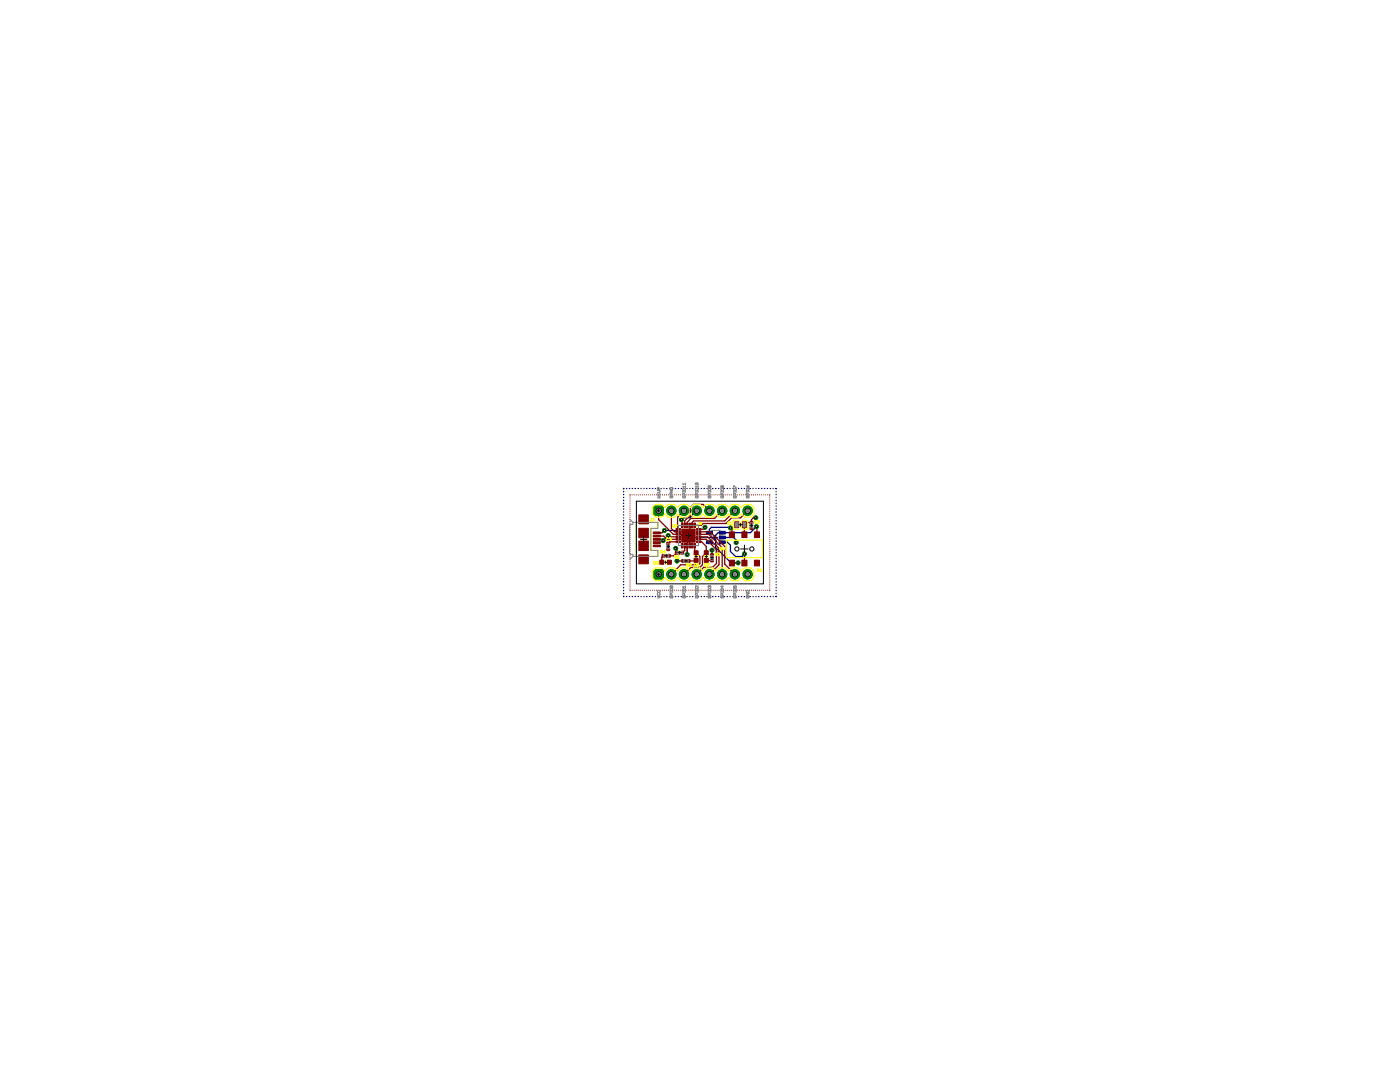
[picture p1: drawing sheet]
<svg xmlns="http://www.w3.org/2000/svg" width="279mm" height="216mm" viewBox="0 0 279 216" stroke-linecap="round" stroke-linejoin="round" font-family="sans-serif">
<path d="M142.5 107.3h.8M142.9 106.8v.9" fill="none" stroke="#000" stroke-width=".2"/>
<path d="M142 105.8h1.7v2.9h-1.7zM142.9 109.5v.3M142.9 109.6h.5l-.1 .2M143.4 110l-.5 .1 .1 .3h.4" fill="none" stroke="#808080" stroke-width=".2"/>
<g fill="#808080" stroke="#808080" stroke-width=".2">
<path d="M143.7 106h.6v.6h-.6z"/>
<path d="M143.7 107h.6v.5h-.6z"/>
<path d="M143.7 107.9h.6v.6h-.6z"/>
<path d="M141.4 107.9h.6v.6h-.6z"/>
<path d="M141.4 106h.6v.6h-.6z"/>
</g>
<g fill="#000080" stroke="#000080" stroke-width=".2">
<path d="M143.6 106h1.1v.6h-1.1z"/>
<path d="M143.6 107h1.1v.5h-1.1z"/>
<path d="M143.6 107.9h1.1v.6h-1.1z"/>
<path d="M141 107.9h1.2v.6h-1.2z"/>
<path d="M141 106h1.2v.6h-1.2z"/>
</g>
<g fill="none" stroke="#000080" stroke-width=".25">
<path d="M124.5 98.1h.1M124.5 98.6v.1M124.5 99.2v.1M124.5 99.8v.1M124.5 97.5v.1M125 97.5h.1M125.6 97.5h.1M126.2 97.5h.1M126.7 97.5h.1M127.3 97.5h.1M127.9 97.5h.1M128.5 97.5h.1"/>
<path d="M129.1 97.5h.1M129.6 97.5h.1M130.2 97.5h.1M130.8 97.5h.1M131.3 97.5h.1M131.9 97.5h.1M132.5 97.5h.1M133.1 97.5h.1M133.6 97.5h.1M134.2 97.5h.1M134.8 97.5h.1M135.4 97.5h.1"/>
<path d="M135.9 97.5h.1M136.5 97.5h.1M137.1 97.5h.1M137.6 97.5h.1M138.2 97.5h.1M138.8 97.5h.1M139.4 97.5h.1M139.9 97.5h.1M140.5 97.5h.1M141.1 97.5h.1M141.6 97.5h.1M142.2 97.5h.1"/>
<path d="M142.8 97.5h.1M143.4 97.5h.1M144 97.5h.1M144.5 97.5h.1M145.1 97.5h.1M145.7 97.5h.1M146.2 97.5h.1M146.8 97.5h.1M147.4 97.5h.1M148 97.5h.1M148.5 97.5h.1M149.1 97.5h.1"/>
<path d="M149.7 97.5h.1M150.2 97.5h.1M150.8 97.5h.1M151.4 97.5h.1M152 97.5h.1M152.5 97.5h.1M153.1 97.5h.1M153.7 97.5h.1M154.3 97.5h.1M154.8 97.5l.1 .1M154.9 98.1h.1M154.9 98.6v.1"/>
<path d="M154.9 99.2v.1M154.9 99.8v.1M124.5 119h.1M124.5 100.4v.1M124.5 101h.1M124.5 101.5v.1M124.5 102.1v.1M124.5 102.7v.1M124.5 103.3v.1M124.5 103.9h.1M124.5 104.5h.1M124.5 105v.1"/>
<path d="M124.5 105.6v.1M124.5 106.2v.1M124.5 106.8h.1M124.5 107.4h.1M124.5 107.9v.1M124.5 108.5v.1M124.5 109.1v.1M124.5 109.7h.1M124.5 110.3h.1M124.5 110.8v.1M124.5 111.4v.1M124.5 112v.1"/>
<path d="M124.5 112.6h.1M124.5 113.2h.1M124.5 113.7v.1M124.5 114.3v.1M124.5 114.9v.1M124.5 115.5h.1M124.5 116.1h.1M124.5 116.6v.1M124.5 117.2v.1M124.5 117.8v.1M124.5 118.4h.1M125 119h.1"/>
<path d="M125.6 119h.1M126.2 119h.1M126.7 119h.1M127.3 119h.1M127.9 119h.1M128.5 119h.1M129.1 119h.1M129.6 119h.1M130.2 119h.1M130.8 119h.1M131.3 119h.1M131.9 119h.1"/>
<path d="M132.5 119h.1M132.6 105.9h2.5l2 2v2.8M133.1 119h.1M133.3 106.9l-1 1M133.6 119h.1M134.2 119h.1M134.8 119h.1M135.4 119h.1M135.9 119h.1M136.5 107.3h5.8M136.5 119h.1M136.9 107.3v.3"/>
<path d="M137.1 119h.1M137.6 119h.1M138.2 119h.1M138.8 119h.1M139 101.9l-1.4 1.4h-1.2l-.4 .4M139.4 119h.1M139.9 119h.1M140.5 119h.1M141.1 119h.1M141.6 119h.1M142.2 119h.1M142.3 107.3l.6 .5v1.5l3 3h1.4"/>
<path d="M142.6 107v.5M142.8 119h.1M143.4 119h.1M144 119h.1M144.1 107.3h2.3l.5 .5v.5M144.1 108.2h1.1l.6 .6v1.2l1 1h1.3l.5-.5M144.5 119h.1M145.1 119h.1M145.7 119h.1M145.8 105.3l-.2-.1h-3.6l-.4 .4v.7M146.2 119h.1M146.8 119h.1"/>
<path d="M147.4 119h.1M148 119h.1M148.5 119h.1M149.1 119h.1M149.7 119h.1M150.2 119h.1M150.8 119h.1M151 105.1l-1.2 1.2h-6.5l-1 1M151.4 119h.1M152 119h.1M152.5 119h.1M153.1 119h.1"/>
<path d="M153.7 119h.1M154.3 119h.1M154.9 119h-.1M154.9 100.4v.1M154.9 101h.1M154.9 101.5v.1M154.9 102.1v.1M154.9 102.7v.1M154.9 103.3v.1M154.9 103.9h.1M154.9 104.5h.1M154.9 105v.1"/>
<path d="M154.9 105.6v.1M154.9 106.2v.1M154.9 106.8h.1M154.9 107.4h.1M154.9 107.9v.1M154.9 108.5v.1M154.9 109.1v.1M154.9 109.7h.1M154.9 110.3h.1M154.9 110.8v.1M154.9 111.4v.1M154.9 112v.1"/>
<path d="M154.9 112.6h.1M154.9 113.2h.1M154.9 113.7v.1M154.9 114.3v.1M154.9 114.9v.1M154.9 115.5h.1M154.9 116.1h.1M154.9 116.6v.1M154.9 117.2v.1M154.9 117.8v.1M154.9 118.4h.1"/>
</g>
<path d="M130.5 113.7h1.9v1.8h-1.9z" fill="#008000" stroke="#008000" stroke-width=".2"/>
<circle cx="131.4" cy="114.6" r=".51" fill="#fff" stroke="#000" stroke-width=".2"/>
<circle cx="134" cy="114.6" r=".93" fill="#008000" stroke="#008000" stroke-width=".2"/>
<circle cx="134" cy="114.6" r=".51" fill="#fff" stroke="#000" stroke-width=".2"/>
<circle cx="136.5" cy="114.6" r=".93" fill="#008000" stroke="#008000" stroke-width=".2"/>
<circle cx="136.5" cy="114.6" r=".51" fill="#fff" stroke="#000" stroke-width=".2"/>
<circle cx="139" cy="114.6" r=".93" fill="#008000" stroke="#008000" stroke-width=".2"/>
<circle cx="139" cy="114.6" r=".51" fill="#fff" stroke="#000" stroke-width=".2"/>
<circle cx="141.6" cy="114.6" r=".93" fill="#008000" stroke="#008000" stroke-width=".2"/>
<circle cx="141.6" cy="114.6" r=".51" fill="#fff" stroke="#000" stroke-width=".2"/>
<circle cx="144.1" cy="114.6" r=".93" fill="#008000" stroke="#008000" stroke-width=".2"/>
<circle cx="144.1" cy="114.6" r=".51" fill="#fff" stroke="#000" stroke-width=".2"/>
<circle cx="146.7" cy="114.6" r=".93" fill="#008000" stroke="#008000" stroke-width=".2"/>
<circle cx="146.7" cy="114.6" r=".51" fill="#fff" stroke="#000" stroke-width=".2"/>
<circle cx="149.2" cy="114.6" r=".93" fill="#008000" stroke="#008000" stroke-width=".2"/>
<circle cx="149.2" cy="114.6" r=".51" fill="#fff" stroke="#000" stroke-width=".2"/>
<path d="M130.5 101h1.9v1.8h-1.9z" fill="#008000" stroke="#008000" stroke-width=".2"/>
<circle cx="131.4" cy="101.9" r=".51" fill="#fff" stroke="#000" stroke-width=".2"/>
<circle cx="134" cy="101.9" r=".93" fill="#008000" stroke="#008000" stroke-width=".2"/>
<circle cx="134" cy="101.9" r=".51" fill="#fff" stroke="#000" stroke-width=".2"/>
<circle cx="136.5" cy="101.9" r=".93" fill="#008000" stroke="#008000" stroke-width=".2"/>
<circle cx="136.5" cy="101.9" r=".51" fill="#fff" stroke="#000" stroke-width=".2"/>
<circle cx="139" cy="101.9" r=".93" fill="#008000" stroke="#008000" stroke-width=".2"/>
<circle cx="139" cy="101.9" r=".51" fill="#fff" stroke="#000" stroke-width=".2"/>
<circle cx="141.6" cy="101.9" r=".93" fill="#008000" stroke="#008000" stroke-width=".2"/>
<circle cx="141.6" cy="101.9" r=".51" fill="#fff" stroke="#000" stroke-width=".2"/>
<circle cx="144.1" cy="101.9" r=".93" fill="#008000" stroke="#008000" stroke-width=".2"/>
<circle cx="144.1" cy="101.9" r=".51" fill="#fff" stroke="#000" stroke-width=".2"/>
<circle cx="146.7" cy="101.9" r=".93" fill="#008000" stroke="#008000" stroke-width=".2"/>
<circle cx="146.7" cy="101.9" r=".51" fill="#fff" stroke="#000" stroke-width=".2"/>
<circle cx="149.2" cy="101.9" r=".93" fill="#008000" stroke="#008000" stroke-width=".2"/>
<circle cx="149.2" cy="101.9" r=".51" fill="#fff" stroke="#000" stroke-width=".2"/>
<circle cx="137.1" cy="110.7" r=".38" fill="#008000" stroke="#008000" stroke-width=".2"/>
<circle cx="137.1" cy="110.7" r=".21" fill="#fff" stroke="#000" stroke-width=".2"/>
<circle cx="132.6" cy="105.9" r=".38" fill="#008000" stroke="#008000" stroke-width=".2"/>
<circle cx="132.6" cy="105.9" r=".21" fill="#fff" stroke="#000" stroke-width=".2"/>
<circle cx="151" cy="105.1" r=".38" fill="#008000" stroke="#008000" stroke-width=".2"/>
<circle cx="151" cy="105.1" r=".21" fill="#fff" stroke="#000" stroke-width=".2"/>
<circle cx="147.3" cy="112.3" r=".38" fill="#008000" stroke="#008000" stroke-width=".2"/>
<circle cx="147.3" cy="112.3" r=".21" fill="#fff" stroke="#000" stroke-width=".2"/>
<circle cx="132.3" cy="107.9" r=".38" fill="#008000" stroke="#008000" stroke-width=".2"/>
<circle cx="132.3" cy="107.9" r=".21" fill="#fff" stroke="#000" stroke-width=".2"/>
<circle cx="133.3" cy="106.9" r=".38" fill="#008000" stroke="#008000" stroke-width=".2"/>
<circle cx="133.3" cy="106.9" r=".21" fill="#fff" stroke="#000" stroke-width=".2"/>
<circle cx="146.9" cy="108.3" r=".38" fill="#008000" stroke="#008000" stroke-width=".2"/>
<circle cx="146.9" cy="108.3" r=".21" fill="#fff" stroke="#000" stroke-width=".2"/>
<circle cx="145.8" cy="105.3" r=".38" fill="#008000" stroke="#008000" stroke-width=".2"/>
<circle cx="145.8" cy="105.3" r=".21" fill="#fff" stroke="#000" stroke-width=".2"/>
<circle cx="140.7" cy="105.2" r=".38" fill="#008000" stroke="#008000" stroke-width=".2"/>
<circle cx="140.7" cy="105.2" r=".21" fill="#fff" stroke="#000" stroke-width=".2"/>
<circle cx="142.1" cy="109.8" r=".38" fill="#008000" stroke="#008000" stroke-width=".2"/>
<circle cx="142.1" cy="109.8" r=".21" fill="#fff" stroke="#000" stroke-width=".2"/>
<circle cx="135.1" cy="111.9" r=".38" fill="#008000" stroke="#008000" stroke-width=".2"/>
<circle cx="135.1" cy="111.9" r=".21" fill="#fff" stroke="#000" stroke-width=".2"/>
<circle cx="134.9" cy="109.4" r=".38" fill="#008000" stroke="#008000" stroke-width=".2"/>
<circle cx="134.9" cy="109.4" r=".21" fill="#fff" stroke="#000" stroke-width=".2"/>
<circle cx="150.8" cy="103.3" r=".38" fill="#008000" stroke="#008000" stroke-width=".2"/>
<circle cx="150.8" cy="103.3" r=".21" fill="#fff" stroke="#000" stroke-width=".2"/>
<circle cx="148.6" cy="110.5" r=".38" fill="#008000" stroke="#008000" stroke-width=".2"/>
<circle cx="148.6" cy="110.5" r=".21" fill="#fff" stroke="#000" stroke-width=".2"/>
<circle cx="136" cy="103.7" r=".38" fill="#008000" stroke="#008000" stroke-width=".2"/>
<circle cx="136" cy="103.7" r=".21" fill="#fff" stroke="#000" stroke-width=".2"/>
<g fill="#800000" stroke="#800000" stroke-width=".2">
<path d="M139 107h.9v.3h-.9z"/>
<path d="M139 106.5h.9v.3h-.9z"/>
<path d="M139 106h.9v.3h-.9z"/>
<path d="M139 105.5h.9v.3h-.9z"/>
<path d="M139 107.5h.9v.3h-.9z"/>
<path d="M139 108h.9v.3h-.9z"/>
<path d="M137 104.4h.3v.9h-.3z"/>
<path d="M136.5 104.4h.3v.9h-.3z"/>
<path d="M136 104.4h.3v.9h-.3z"/>
<path d="M137.5 104.4h.3v.9h-.3z"/>
<path d="M138 104.4h.3v.9h-.3z"/>
<path d="M137 108.5h.3v.8h-.3z"/>
<path d="M136.5 108.5h.3v.8h-.3z"/>
<path d="M136 108.5h.3v.8h-.3z"/>
<path d="M137.5 108.5h.3v.8h-.3z"/>
<path d="M138 108.5h.3v.8h-.3z"/>
<path d="M134.9 107h.9v.3h-.9z"/>
<path d="M134.9 106.5h.9v.3h-.9z"/>
<path d="M134.9 106h.9v.3h-.9z"/>
<path d="M134.9 105.5h.9v.3h-.9z"/>
<path d="M134.9 107.5h.9v.3h-.9z"/>
<path d="M134.9 108h.9v.3h-.9z"/>
<path d="M138.5 104.4h.3v.9h-.3z"/>
<path d="M138.5 108.5h.3v.8h-.3z"/>
<path d="M136.1 105.6h2.6v2.6h-2.6z"/>
<path d="M130.4 106.2h1.4v.3h-1.4z"/>
<path d="M130.4 108.8h1.4v.3h-1.4z"/>
<path d="M130.4 106.8h1.4v.3h-1.4z"/>
<path d="M130.4 107.5h1.4v.3h-1.4z"/>
<path d="M130.4 108.1h1.4v.3h-1.4z"/>
<path d="M127.5 102.7h1.9v1.8h-1.9z"/>
<path d="M127.5 110.7h1.9v1.8h-1.9z"/>
<path d="M127.5 105.4h1.9v1.9h-1.9z"/>
<path d="M127.5 107.9h1.9v2h-1.9z"/>
<path d="M150.6 106.1h1v1.2h-1z"/>
<path d="M148.1 106.1h1v1.2h-1z"/>
<path d="M145.6 106.1h1v1.2h-1z"/>
<path d="M150.6 111.8h1v1.1h-1z"/>
<path d="M148.1 111.8h1v1.1h-1z"/>
<path d="M145.6 111.8h1v1.1h-1z"/>
<path d="M148.1 104.1h.8v1.2h-.8z"/>
<path d="M146.6 104.1h.8v1.2h-.8z"/>
<path d="M138.5 109.9h.8v.8h-.8z"/>
<path d="M138.5 111.4h.8v.8h-.8z"/>
<path d="M140.5 109.9h.9v.8h-.9z"/>
<path d="M140.5 111.4h.9v.8h-.9z"/>
<path d="M133.2 111.8h.8v.8h-.8z"/>
<path d="M131.7 111.8h.8v.8h-.8z"/>
</g>
<g fill="#800000" stroke="#800000" stroke-width=".2">
<path d="M149.7 104h.5v.5h-.5z" fill-rule="evenodd"/>
<path d="M149.7 105.1h.5v.5h-.5z" fill-rule="evenodd"/>
<path d="M135.9 110h.5v.5h-.5z" fill-rule="evenodd"/>
<path d="M134.8 110h.5v.5h-.5z" fill-rule="evenodd"/>
<path d="M133.1 108.2h.5v.5h-.5z" fill-rule="evenodd"/>
<path d="M133.1 109.3h.5v.5h-.5z" fill-rule="evenodd"/>
<path d="M137.2 111.7h.5v.5h-.5z" fill-rule="evenodd"/>
<path d="M136.1 111.7h.5v.5h-.5z" fill-rule="evenodd"/>
<path d="M141.8 111.6h.5v.5h-.5z" fill-rule="evenodd"/>
<path d="M141.8 110.5h.5v.5h-.5z" fill-rule="evenodd"/>
<path d="M132.2 110.7h.5v.5h-.5z" fill-rule="evenodd"/>
<path d="M133.3 110.7h.5v.5h-.5z" fill-rule="evenodd"/>
</g>
<g fill="none" stroke="#800000" stroke-width=".25">
<path d="M131.1 107h1.3l.7 .6h2.3M131.1 107.6h1l.2 .3M131.4 101.9v1.8l3 2.9h1M132.4 110.9l-.3 .4v.9M132.6 105.9l-.5 .4h-1M133.3 106.9l.3 .2h1.8M134 101.9v3.6l.6 .6h.8M134.9 109.4l.2 .2v.7l-.6 .6h-1M135.1 111.9h1.2M135.4 108.1h-1.7l-.4 .4M136 103.7l.1 .1v1M136.5 101.9l-1.3 1.3v2.4h.2"/>
<path d="M136.7 108.9v.9l-.5 .5M137.2 108.9l-.1 1.8M137.4 106.9h.2M137.6 104.8v4.1h.6M138.6 108.9v1.4h.3l.8 .8v1.3l-.3 .3h-3.5l-1.9 1.9M138.9 111.8l-.1 .1h-1.4M139.4 107.6h1.5l2.1 2.1v2.7l-.8 .8h-1.8l-1.4 1.4M139.4 107.1h1.8l2.3 2.3v3.3l-1.9 1.9M139.4 108.1h.6l.9 .9v1.3l-.7 .8v1.6l-.5 .5h-1.8l-1.4 1.4M139.4 106.1h2.3l2.9 2.9v3.6l2.1 2M139.4 106.6h2.1l2.6 2.7v5.3M140.7 105.2l-.4 .4h-.9"/>
<path d="M140.9 111.8h1.2M141.6 101.9l-1.3-1.3h-1.9l-.6 .7v1.5l-1.1 1.1v.9M142.1 109.8v.9M144.1 101.9l-1.5 1.5h-4.7l-.7 .8v.6M145.8 105.3l.3 .3v1.1M146.7 101.9l-2.1 2h-6.2l-.2 .3v.6M147.3 112.3l-1.2 .1M148.6 110.5v1.9M149.2 101.9l-1.4 1.4h-1.8l-1.1 1.2h-4.6l-.3 .3h-1.4M150.8 103.3h-.5l-.3 .4v.6h-1.5l.1 2.4M151 105.1l.1 .1v1.5"/>
</g>
<g fill="none" stroke="#800000" stroke-width=".2">
<path d="M125.7 99.1v.1M125.7 99.6h.1M125.7 100h.1M125.8 98.7l-.1 .1M126.1 98.7h.1M126.5 98.7h.1M126.9 98.7h.1M127.3 98.7h.1M127.7 98.7h.1M128.2 98.7h.1M128.6 98.7h.1M129 98.7h.1"/>
<path d="M129.4 98.7h.1M129.8 98.7h.1M130.2 98.7h.1M130.6 98.7h.1M131 98.7h.1M131.4 98.7h.1M131.8 98.7h.1M132.2 98.7h.1M132.6 98.7h.1M133 98.7h.1M133.4 98.7h.1M133.8 98.7h.1"/>
<path d="M134.2 98.7h.1M134.6 98.7h.1M135 98.7h.1M135.4 98.7h.1M135.8 98.7h.1M136.2 98.7h.1M136.6 98.7h.1M137 98.7h.1M137.4 98.7h.1M137.8 98.7h.1M138.2 98.7h.1M138.6 98.7h.1"/>
<path d="M139 98.7h.1M139.4 98.7h.1M139.9 98.7h.1M140.3 98.7h.1M140.7 98.7h.1M141.1 98.7h.1M141.5 98.7h.1M141.9 98.7h.1M142.3 98.7h.1M142.7 98.7h.1M143.1 98.7h.1M143.5 98.7h.1"/>
<path d="M143.9 98.7h.1M144.3 98.7h.1M144.7 98.7h.1M145.1 98.7h.1M145.5 98.7h.1M145.9 98.7h.1M146.3 98.7h.1M146.7 98.7h.1M147.1 98.7h.1M147.5 98.7h.1M147.9 98.7h.1M148.3 98.7h.1"/>
<path d="M148.7 98.7h.1M149.1 98.7h.1M149.5 98.7h.1M149.9 98.7h.1M150.3 98.7h.1M150.7 98.7h.1M151.2 98.7h.1M151.6 98.7h.1M152 98.7h.1M152.4 98.7h.1M152.8 98.7h.1M153.2 98.7h.1"/>
<path d="M153.6 98.7v.1M153.6 99.1v.1M153.6 99.6h.1M153.6 100h.1M125.7 117.8h.1M125.7 100.4h.1M125.7 100.8h.1M125.7 101.2h.1M125.7 101.6h.1M125.7 102h.1M125.7 102.4h.1M125.7 102.8h.1"/>
<path d="M125.7 103.2h.1M125.7 103.6v.1M125.7 104v.1M125.7 104.4v.1M125.7 104.8v.1M125.7 105.2v.1M125.7 105.6v.1M125.7 106v.1M125.7 106.4v.1M125.7 106.8v.1M125.7 107.2v.1M125.7 107.6v.1"/>
<path d="M125.7 108v.1M125.7 108.4v.1M125.7 108.8v.1M125.7 109.2v.1M125.7 109.6v.1M125.7 110v.1M125.7 110.4v.1M125.7 110.8v.1M125.7 111.3h.1M125.7 111.7h.1M125.7 112.1h.1M125.7 112.5h.1"/>
<path d="M125.7 112.9h.1M125.7 113.3h.1M125.7 113.7h.1M125.7 114.1h.1M125.7 114.5h.1M125.7 114.9h.1M125.7 115.3h.1M125.7 115.7v.1M125.7 116.1v.1M125.7 116.5v.1M125.7 116.9v.1M125.7 117.3v.1"/>
<path d="M125.7 117.7v.1M126.1 117.8h.1M126.5 117.8h.1M126.9 117.8h.1M127.3 117.8h.1M127.7 117.8h.1M128.2 117.8h.1M128.6 117.8h.1M129 117.8h.1M129.4 117.8h.1M129.8 117.8h.1M130.2 117.8h.1"/>
<path d="M130.6 117.8h.1M131 117.8h.1M131.4 117.8h.1M131.8 117.8h.1M132.2 117.8h.1M132.6 117.8h.1M133 117.8h.1M133.4 117.8h.1M133.8 117.8h.1M134.2 117.8h.1M134.6 117.8h.1M135 117.8h.1"/>
<path d="M135.4 117.8h.1M135.8 117.8h.1M136.2 117.8h.1M136.6 117.8h.1M137 117.8h.1M137.4 117.8h.1M137.8 117.8h.1M138.2 117.8h.1M138.6 117.8h.1M139 117.8h.1M139.4 117.8h.1M139.9 117.8h.1"/>
<path d="M140.3 117.8h.1M140.7 117.8h.1M141.1 117.8h.1M141.5 117.8h.1M141.9 117.8h.1M142.3 117.8h.1M142.7 117.8h.1M143.1 117.8h.1M143.5 117.8h.1M143.9 117.8h.1M144.3 117.8h.1M144.7 117.8h.1"/>
<path d="M145.1 117.8h.1M145.5 117.8h.1M145.9 117.8h.1M146.3 117.8h.1M146.7 117.8h.1M147.1 117.8h.1M147.5 117.8h.1M147.9 117.8h.1M148.3 117.8h.1M148.7 117.8h.1M149.1 117.8h.1M149.5 117.8h.1"/>
<path d="M149.9 117.8h.1M150.3 117.8h.1M150.7 117.8h.1M151.2 117.8h.1M151.6 117.8h.1M152 117.8h.1M152.4 117.8h.1M152.8 117.8h.1M153.2 117.8h.1M153.6 117.8h.1M153.6 100.4h.1M153.6 100.8h.1"/>
<path d="M153.6 101.2h.1M153.6 101.6h.1M153.6 102h.1M153.6 102.4h.1M153.6 102.8h.1M153.6 103.2h.1M153.6 103.6v.1M153.6 104v.1M153.6 104.4v.1M153.6 104.8v.1M153.6 105.2v.1M153.6 105.6v.1"/>
<path d="M153.6 106v.1M153.6 106.4v.1M153.6 106.8v.1M153.6 107.2v.1M153.6 107.6v.1M153.6 108v.1M153.6 108.4v.1M153.6 108.8v.1M153.6 109.2v.1M153.6 109.6v.1M153.6 110v.1M153.6 110.4v.1"/>
<path d="M153.6 110.8v.1M153.6 111.3h.1M153.6 111.7h.1M153.6 112.1h.1M153.6 112.5h.1M153.6 112.9h.1M153.6 113.3h.1M153.6 113.7h.1M153.6 114.1h.1M153.6 114.5h.1M153.6 114.9h.1M153.6 115.3h.1"/>
<path d="M153.6 115.7v.1M153.6 116.1v.1M153.6 116.5v.1M153.6 116.9v.1M153.6 117.3v.1M153.6 117.7v.1"/>
</g>
<path d="M130.5 113.7h1.9v1.8h-1.9z" fill="#008000" stroke="#008000" stroke-width=".2"/>
<circle cx="131.4" cy="114.6" r=".51" fill="#fff" stroke="#000" stroke-width=".2"/>
<circle cx="134" cy="114.6" r=".93" fill="#008000" stroke="#008000" stroke-width=".2"/>
<circle cx="134" cy="114.6" r=".51" fill="#fff" stroke="#000" stroke-width=".2"/>
<circle cx="136.5" cy="114.6" r=".93" fill="#008000" stroke="#008000" stroke-width=".2"/>
<circle cx="136.5" cy="114.6" r=".51" fill="#fff" stroke="#000" stroke-width=".2"/>
<circle cx="139" cy="114.6" r=".93" fill="#008000" stroke="#008000" stroke-width=".2"/>
<circle cx="139" cy="114.6" r=".51" fill="#fff" stroke="#000" stroke-width=".2"/>
<circle cx="141.6" cy="114.6" r=".93" fill="#008000" stroke="#008000" stroke-width=".2"/>
<circle cx="141.6" cy="114.6" r=".51" fill="#fff" stroke="#000" stroke-width=".2"/>
<circle cx="144.1" cy="114.6" r=".93" fill="#008000" stroke="#008000" stroke-width=".2"/>
<circle cx="144.1" cy="114.6" r=".51" fill="#fff" stroke="#000" stroke-width=".2"/>
<circle cx="146.7" cy="114.6" r=".93" fill="#008000" stroke="#008000" stroke-width=".2"/>
<circle cx="146.7" cy="114.6" r=".51" fill="#fff" stroke="#000" stroke-width=".2"/>
<circle cx="149.2" cy="114.6" r=".93" fill="#008000" stroke="#008000" stroke-width=".2"/>
<circle cx="149.2" cy="114.6" r=".51" fill="#fff" stroke="#000" stroke-width=".2"/>
<path d="M130.5 101h1.9v1.8h-1.9z" fill="#008000" stroke="#008000" stroke-width=".2"/>
<circle cx="131.4" cy="101.9" r=".51" fill="#fff" stroke="#000" stroke-width=".2"/>
<circle cx="134" cy="101.9" r=".93" fill="#008000" stroke="#008000" stroke-width=".2"/>
<circle cx="134" cy="101.9" r=".51" fill="#fff" stroke="#000" stroke-width=".2"/>
<circle cx="136.5" cy="101.9" r=".93" fill="#008000" stroke="#008000" stroke-width=".2"/>
<circle cx="136.5" cy="101.9" r=".51" fill="#fff" stroke="#000" stroke-width=".2"/>
<circle cx="139" cy="101.9" r=".93" fill="#008000" stroke="#008000" stroke-width=".2"/>
<circle cx="139" cy="101.9" r=".51" fill="#fff" stroke="#000" stroke-width=".2"/>
<circle cx="141.6" cy="101.9" r=".93" fill="#008000" stroke="#008000" stroke-width=".2"/>
<circle cx="141.6" cy="101.9" r=".51" fill="#fff" stroke="#000" stroke-width=".2"/>
<circle cx="144.1" cy="101.9" r=".93" fill="#008000" stroke="#008000" stroke-width=".2"/>
<circle cx="144.1" cy="101.9" r=".51" fill="#fff" stroke="#000" stroke-width=".2"/>
<circle cx="146.7" cy="101.9" r=".93" fill="#008000" stroke="#008000" stroke-width=".2"/>
<circle cx="146.7" cy="101.9" r=".51" fill="#fff" stroke="#000" stroke-width=".2"/>
<circle cx="149.2" cy="101.9" r=".93" fill="#008000" stroke="#008000" stroke-width=".2"/>
<circle cx="149.2" cy="101.9" r=".51" fill="#fff" stroke="#000" stroke-width=".2"/>
<circle cx="137.1" cy="110.7" r=".38" fill="#008000" stroke="#008000" stroke-width=".2"/>
<circle cx="137.1" cy="110.7" r=".21" fill="#fff" stroke="#000" stroke-width=".2"/>
<circle cx="132.6" cy="105.9" r=".38" fill="#008000" stroke="#008000" stroke-width=".2"/>
<circle cx="132.6" cy="105.9" r=".21" fill="#fff" stroke="#000" stroke-width=".2"/>
<circle cx="151" cy="105.1" r=".38" fill="#008000" stroke="#008000" stroke-width=".2"/>
<circle cx="151" cy="105.1" r=".21" fill="#fff" stroke="#000" stroke-width=".2"/>
<circle cx="147.3" cy="112.3" r=".38" fill="#008000" stroke="#008000" stroke-width=".2"/>
<circle cx="147.3" cy="112.3" r=".21" fill="#fff" stroke="#000" stroke-width=".2"/>
<circle cx="132.3" cy="107.9" r=".38" fill="#008000" stroke="#008000" stroke-width=".2"/>
<circle cx="132.3" cy="107.9" r=".21" fill="#fff" stroke="#000" stroke-width=".2"/>
<circle cx="133.3" cy="106.9" r=".38" fill="#008000" stroke="#008000" stroke-width=".2"/>
<circle cx="133.3" cy="106.9" r=".21" fill="#fff" stroke="#000" stroke-width=".2"/>
<circle cx="146.9" cy="108.3" r=".38" fill="#008000" stroke="#008000" stroke-width=".2"/>
<circle cx="146.9" cy="108.3" r=".21" fill="#fff" stroke="#000" stroke-width=".2"/>
<circle cx="145.8" cy="105.3" r=".38" fill="#008000" stroke="#008000" stroke-width=".2"/>
<circle cx="145.8" cy="105.3" r=".21" fill="#fff" stroke="#000" stroke-width=".2"/>
<circle cx="140.7" cy="105.2" r=".38" fill="#008000" stroke="#008000" stroke-width=".2"/>
<circle cx="140.7" cy="105.2" r=".21" fill="#fff" stroke="#000" stroke-width=".2"/>
<circle cx="142.1" cy="109.8" r=".38" fill="#008000" stroke="#008000" stroke-width=".2"/>
<circle cx="142.1" cy="109.8" r=".21" fill="#fff" stroke="#000" stroke-width=".2"/>
<circle cx="135.1" cy="111.9" r=".38" fill="#008000" stroke="#008000" stroke-width=".2"/>
<circle cx="135.1" cy="111.9" r=".21" fill="#fff" stroke="#000" stroke-width=".2"/>
<circle cx="134.9" cy="109.4" r=".38" fill="#008000" stroke="#008000" stroke-width=".2"/>
<circle cx="134.9" cy="109.4" r=".21" fill="#fff" stroke="#000" stroke-width=".2"/>
<circle cx="150.8" cy="103.3" r=".38" fill="#008000" stroke="#008000" stroke-width=".2"/>
<circle cx="150.8" cy="103.3" r=".21" fill="#fff" stroke="#000" stroke-width=".2"/>
<circle cx="148.6" cy="110.5" r=".38" fill="#008000" stroke="#008000" stroke-width=".2"/>
<circle cx="148.6" cy="110.5" r=".21" fill="#fff" stroke="#000" stroke-width=".2"/>
<circle cx="136" cy="103.7" r=".38" fill="#008000" stroke="#008000" stroke-width=".2"/>
<circle cx="136" cy="103.7" r=".21" fill="#fff" stroke="#000" stroke-width=".2"/>
<g fill="none" stroke="#ff0" stroke-width=".2">
<path d="M129.9 103.4h.2M130 103.4v.5h-.2M130.3 103.9h.4M130.3 103.6l.2-.2v.5M130.5 112.1l.3 .1-.1 .4h-.2zM131 112.2l.3-.1v.2M131.2 112.3h.1M131.3 112.3v.3l-.3-.1M131.8 110.2h.3l.1-.3h-.4v.5M132 110.2l.2 .2M132.8 110.1h-.4l.3-.2v.5M133.3 107.4h-.3v.4h.3"/>
<path d="M133.6 107.4l.2-.1 .1 .1-.1 .2M133.7 107.6h.1M133.8 107.6l.1 .1-.1 .1h-.2M134.2 104.6l.1 .6 .3-.1v-.5M134.6 111.2l.4-.1-.1-.2h-.3v.5M134.8 104.7h.3l-.3 .5h.3M134.8 111.2l.2 .2M135.2 111l.2-.1v.5M135.2 111.4h.4M135.4 108.5v.4h.4M135.8 104.9h-.4v.4M137.1 112.9l.3-.1-.1-.3h-.2v.6"/>
<path d="M137.2 112.9l.2 .2M137.6 112.6h.4l-.4 .5h.4M138.6 112.4l.3 .1v.5h-.3zM139 104.9l.4 .4M139.1 113h.4M139.1 112.6l.2-.2v.6M139.4 108.5v.4h-.4M140.6 112.4l.4 .1-.1 .5h-.3zM141.2 112.5h.3l-.3 .5h.3M142.8 110.7h.2l.1-.3h-.3v.5M142.9 110.7l.2 .2M143.3 110.4h.3v.2"/>
<path d="M143.5 110.6h.1M143.6 110.6v.3l-.3-.1M144 109.2h-.3v.3h.3l-.1 .2h-.2M144.2 109.2v.4l.2 .1 .2-.1v-.4M145.6 104.2h-.3l.1 .5 .2-.1M145.8 104.7h.4M145.8 104.3l.2-.1v.5M147.9 104v1.4M151 104h-.4l.1 .4 .3-.1M151.2 104h.4l-.4 .4h.4M151.5 113.6l-.3-.1-.1 .2 .4 .3h-.4M151.7 114h.4"/>
<path d="M151.7 113.7l.2-.2v.5"/>
</g>
<path d="M139.6 104.3h.4v.3h-.4l-.1-.1 .3-.2 .1 .2-.1 .1-.3-.1z" fill-rule="evenodd" fill="#ff0" stroke="#ff0" stroke-width=".2"/>
<g fill="none" stroke="#ff0" stroke-width=".21">
<path d="M127 104.2v6.8M129.7 104.2h1.6v1.2h-1.4v4.4h1.4v1.2h-1.6M130.2 101.3l.6-.7h1.3l.6 .7 .6-.7h1.3l.6 .7 .7-.7h1.2l.7 .7 .6-.7h1.3l.6 .7 .6-.7h1.3l.7 .7 .6-.7h1.3l.6 .7 .6-.7h1.3l.6 .7 .7-.7h1.2l.7 .7v1.3l-.7 .6h-1.2l-.7-.6-.6 .6h-1.3l-.6-.6-.6 .6h-1.3l-.6-.6-.7 .6h-1.3l-.6-.6-.6 .6h-1.3l-.6-.6-.7 .6h-1.2l-.7-.6-.6 .6h-1.3l-.6-.6-.6 .6h-1.3l-.6-.6zM130.8 113.3h1.3l.6 .7 .6-.7h1.3l.6 .7 .7-.7h1.2l.7 .7 .6-.7h1.3l.6 .7 .6-.7h1.3l.7 .7 .6-.7h1.3l.6 .7 .6-.7h1.3l.6 .7 .7-.7h1.2l.7 .7v1.2l-.7 .7h-1.2l-.7-.7-.6 .7h-1.3l-.6-.7-.6 .7h-1.3l-.6-.7-.7 .7h-1.3l-.6-.7-.6 .7h-1.3l-.6-.7-.7 .7h-1.2l-.7-.7-.6 .7h-1.3l-.6-.7-.6 .7h-1.3l-.6-.7v-1.2zM132.7 112l.3 .2-.3 .2M133 111.7v.9M138.5 110.9h.9M138.9 110.9l-.2 .3M138.9 110.9l.2 .3M140.5 110.9h.9M140.9 110.9l-.2 .3M140.9 110.9l.3 .3"/>
<path d="M145 107.8h7.1v3.5h-7.1zM147.5 103.8h-1.2v1.8h1.2M148.2 103.8h.9l.1 .2v1.4l-.1 .2h-.9"/>
</g>
<path d="M133.2 109h.3M149.8 104.8h.3" fill="none" stroke="#ff0" stroke-width=".25"/>
<g fill="#ff0" stroke="#ff0" stroke-width=".2">
<path d="M135.5 109.9h.3v.7h-.3z"/>
<path d="M136.7 111.6h.3v.7h-.3z"/>
<path d="M141.7 111.1h.8v.3h-.8z"/>
<path d="M132.8 110.6h.3v.7h-.3z"/>
</g>
<g fill="none" stroke="#808080" stroke-width=".2">
<path d="M131.2 97.9l.5 .1-.1 .2h-.4M131.2 99h.5l-.2 .2 .2 .2h-.5M131.2 98.8h.5M131.2 98.4l.3 .4M131.5 97.7v-.3l-.2-.1-.1 .4h.5M131.7 98.4l-.3 .3M133.7 97.9h.6l-.6 .3h.6M133.8 97.3h.4l.1 .4h-.6zM133.8 99v.4l.3-.4 .2 .1-.1 .3M134.1 98.8v-.3l-.3-.1-.1 .4h.6M136.2 97.6l.5-.1 .1 .3-.4 .1zM136.2 98v.2"/>
<path d="M136.2 98.1h.6M136.4 99l-.2 .1 .2 .3 .4-.1-.1-.3h-.2v.2M136.6 98.8l-.1-.4-.3 .1v.3h.6M136.8 96.4v.3M136.8 96.9v.4M136.8 98v.2M136.8 97.1h-.6l.2 .2M136.8 96.6h-.6l.2 .1M138.8 97.6l.4-.1 .1 .3-.4 .1zM138.8 98v.2M138.8 98.1h.5M138.9 96.4l-.1 .2 .4 .1"/>
<path d="M138.9 99v.4l.4-.1-.1-.3h-.1v.2M138.9 96.4h.3v.3M138.9 96.4l.3 .3M139.1 98.8v-.4l-.3 .1v.3h.5M139.3 96.9v.4M139.3 98v.2M139.3 97.1h-.5l.2 .2M141.3 97.6l.5-.1 .1 .3-.5 .1zM141.3 98v.2M141.3 98.1h.6M141.4 99v.4l.5-.1-.1-.3h-.2v.2M141.6 96.9v.3h-.3l.1-.3h.4v.4"/>
<path d="M141.7 98.8l-.1-.4-.3 .1v.3h.6M141.9 98v.2M143.9 97.6l.4-.1 .1 .3-.4 .1zM143.9 98v.2M143.9 98.1h.5M144 99v.4l.4-.1-.1-.3h-.2v.2M144.1 97h-.2l.1 .3 .1-.1M144.1 97h.3l-.1 .3-.2-.1M144.1 97v.2M144.2 98.8l-.1-.4-.2 .1v.3h.5M144.4 98v.2M146.4 97.3v-.4l.5 .4"/>
<path d="M146.4 97.6l.5-.1v.3l-.4 .1zM146.4 98v.2M146.4 98.1h.5M146.5 99v.4l.4-.1v-.3h-.2v.2M146.8 98.8l-.1-.4-.3 .1v.3h.5M146.9 98v.2M148.9 97.6l.5-.1 .1 .3-.5 .1zM148.9 98v.2M148.9 98.1h.6M148.9 96.9l.3 .4M149 99v.4l.5-.1-.1-.3h-.2v.2M149.3 98.8v-.3l-.3-.1-.1 .4h.6"/>
<path d="M149.3 96.9l.2 .1-.1 .3h-.2zM149.5 98v.2M125.7 104.7l.6-.1v-.4h5v1.2h-1.4v4.4h1.4v1.2h-5v-.4l-.6-.1zM127 104.2v6.8M131.2 119h.3l.2 .1-.2 .2h-.3M131.3 118.4v.4h.3v-.4M131.3 117.8v.4l.4-.1-.1-.3M132.5 110.7h1v.5h-1zM133.1 108.5h.5v1h-.5zM133.7 117.6l.5-.1 .1 .2-.5 .1zM133.7 118v.2M133.7 118.1h.6"/>
<path d="M133.8 119v.3h.4l.1-.3h-.3v.1M133.8 116.9l-.1 .3 .5 .1M133.8 116.9l.5 .1-.1 .3M133.8 116.9l.4 .4M134.1 118.8v-.3l-.3-.1-.1 .4h.6M134.3 118v.2M135.1 110h1v.5h-1zM135.4 104.9h4v4h-4zM136.2 118.1h.6M136.2 117.6l.5-.1 .1 .2-.4 .1zM136.2 118v.2M136.4 119h-.2l.2 .3h.3l.1-.3h-.3v.1"/>
<path d="M136.4 111.7h1v.5h-1zM136.6 118.8l-.1-.4-.3 .1v.3h.6M136.8 116.9v.4M136.8 118v.2M136.8 117.1h-.6l.2 .2M138.8 118.1h.5M138.8 117.6l.4-.1 .1 .2-.4 .1zM138.8 118v.2M138.9 119v.3h.3l.1-.3h-.2v.1M139.1 118.8v-.4l-.3 .1v.3h.5M139.3 116.9v.4l-.3-.4-.2 .1 .1 .3M139.3 118v.2"/>
<path d="M141.3 118.1h.6M141.3 117.6l.5-.1 .1 .2-.5 .1zM141.3 118v.2M141.4 119v.3h.4l.1-.3h-.3v.1M141.6 117h-.3l.1 .3M141.6 117h.3l-.1 .3M141.6 117v.1M141.7 118.8l-.1-.4-.3 .1v.3h.6M141.8 110.8h.5v1h-.5zM141.9 118v.2M143.9 118.1h.5M143.9 117.6l.4-.1 .1 .2-.4 .1z"/>
<path d="M143.9 118v.2M144 119v.3h.3l.1-.3h-.3v.1M144.1 116.9v.4l-.2-.3h.5M144.2 118.8l-.1-.4-.2 .1v.3h.5M144.4 118v.2M146.4 118.1h.5M146.4 117.6l.5-.1v.2l-.4 .1zM146.4 116.9v.4h.3l-.1-.3 .3-.1v.4M146.4 118v.2M146.5 119v.3h.4v-.3h-.2v.1M146.8 118.8l-.1-.4-.3 .1v.3h.5M146.9 118v.2"/>
<path d="M148.9 118.4h.6l-.6 .4h.6M149 119v.3h.4l.1-.3h-.3v.1M149 117.8h.4l.1 .4h-.6zM149.7 104.3h.5v1h-.5z"/>
</g>
<path d="M125.7 103.6l.6 .6M126.3 111l-.6 .6" fill="none" stroke="#808080" stroke-width=".21"/>
<g fill="#808080" stroke="#808080" stroke-width=".2">
<path d="M146.8 104.3h.5v.9h-.5z"/>
<path d="M148.3 104.3h.5v.9h-.5z"/>
<path d="M146.4 114.3h.5v.6h-.5z"/>
<path d="M143.9 114.3h.5v.6h-.5z"/>
<path d="M141.3 114.3h.5v.6h-.5z"/>
<path d="M138.8 114.3h.5v.6h-.5z"/>
<path d="M136.2 114.3h.6v.6h-.6z"/>
<path d="M133.7 114.3h.5v.6h-.5z"/>
<path d="M131.2 114.3h.5v.6h-.5z"/>
<path d="M148.9 114.3h.6v.6h-.6z"/>
<path d="M146.4 101.7h.5v.5h-.5z"/>
<path d="M143.9 101.7h.5v.5h-.5z"/>
<path d="M141.3 101.7h.5v.5h-.5z"/>
<path d="M138.8 101.7h.5v.5h-.5z"/>
<path d="M136.2 101.7h.6v.5h-.6z"/>
<path d="M133.7 101.7h.5v.5h-.5z"/>
<path d="M131.2 101.7h.5v.5h-.5z"/>
<path d="M148.9 101.7h.6v.5h-.6z"/>
</g>
<g fill="none" stroke="#000" stroke-width=".2">
<path d="M127 100h25.4v16.5h-25.4zM127.8 107.6h1.3M128.4 107v1.2M131.2 114.6h.5M131.2 101.9h.5M131.4 101.6v.6M131.4 114.3v.6M132.6 112.2h.5M132.7 110.9h.5M132.8 111.9v.5M133 110.7v.5M133.1 109h.5"/>
<path d="M133.3 108.8v.5M135.3 110.3h.6M135.6 110v.6M136.6 111.9h.5M136.9 106.9h1M136.9 111.7v.5M137.4 106.3v1.1M138.7 111h.5M138.9 110.8v.5M140.7 111h.5M140.9 110.8v.5M141.8 111.3h.5"/>
<path d="M142.1 111v.6M147.5 104.7h.6M147.8 109.5h1.5M147.8 104.4v.6M148.6 108.8v1.5M149.6 104.8h.7M150 104.5v.7"/>
<circle cx="147.1" cy="109.5" r=".42"/>
<circle cx="150.1" cy="109.5" r=".42"/>
</g>
</svg>
